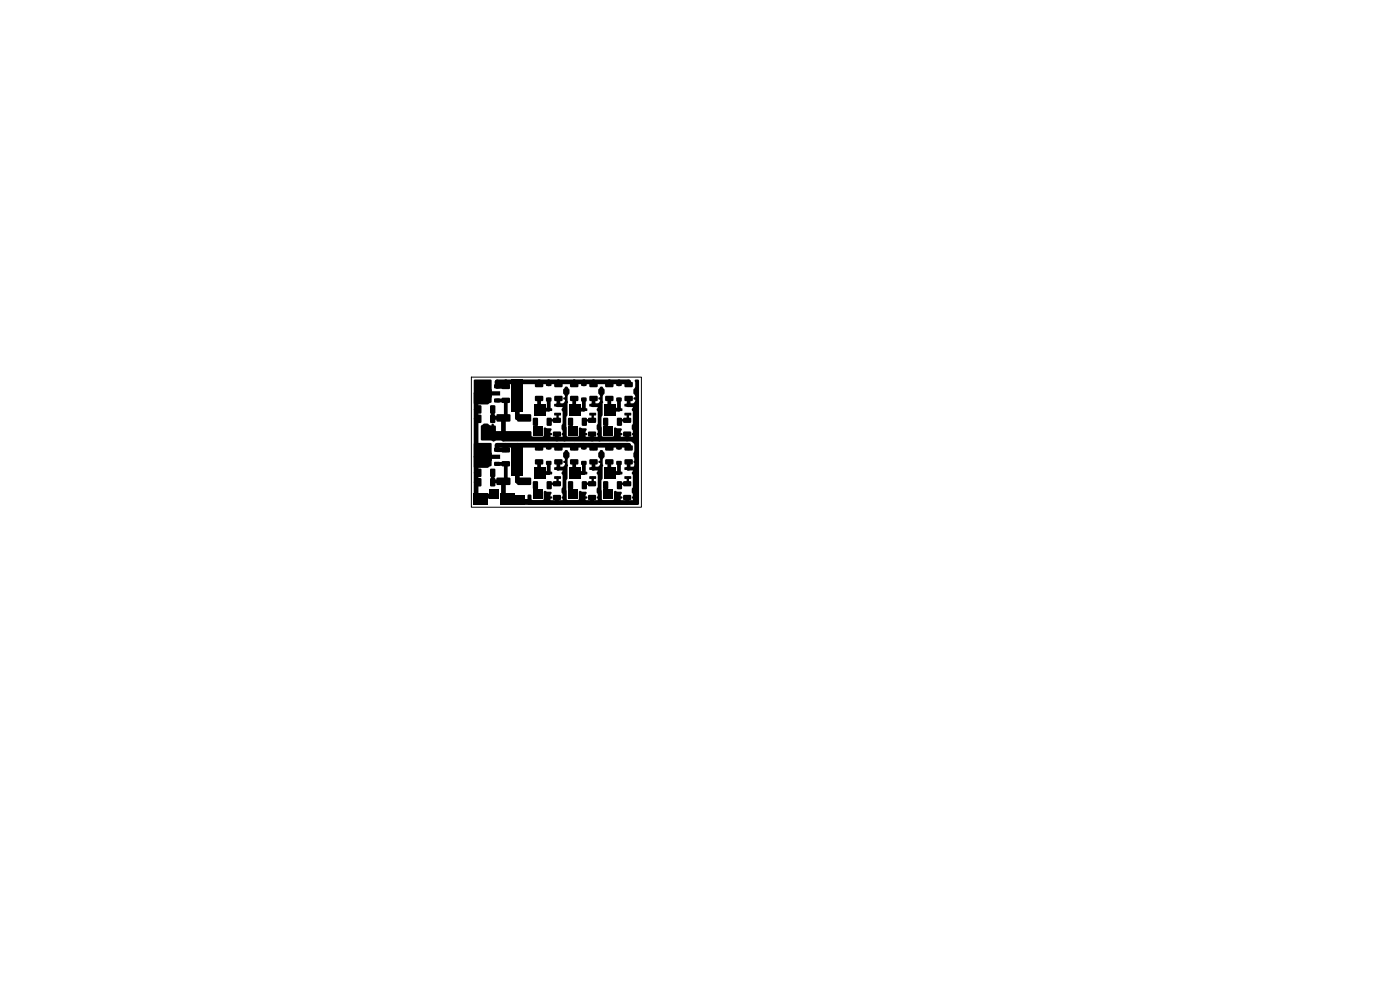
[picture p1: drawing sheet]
<svg xmlns="http://www.w3.org/2000/svg" width="297mm" height="210mm" viewBox="0 0 297 210" stroke-linecap="round" stroke-linejoin="round" font-family="sans-serif">
<g fill="#000">
<path d="M101.1 99.5l.8-.1 .2 .2v1.4l-.1 .2h-.8l-.2-.2zM101.1 88h.8l.2 .1v1.4l-.1 .2-.8 .1-.2-.2zM101.1 86h.8l.2 .1v1.4l-.1 .2-.8 .1-.2-.2zM101.5 96h2.8v.5h1.8v.9h-1.8v.4h-2.8zM101.5 82.6h2.8v.4h1.8v.9h-1.8v.4h-2.8zM102 90.3l.7-.5 .7 .1 .5 .3 .4 .1a.27 .27 0 0 1 .2-.4 .27 .27 0 0 1 .3 .4l.4 .1v1h7.3l.2 .2 .1 .8 .2 .2h2.2l.2-.2v-1.5l.2-.2 1.3 .2 .1 .3-.2 .6a.27 .27 0 0 1 .4 .3 .27 .27 0 0 1-.4 .2l.4 .9-.3 .2h-11.5a1.18 1.18 0 0 1-1.3 0h-1.9l-.2-.1zM104 99.5l.8-.1 .3 .2v1.4l-.2 .2h-.7l-.2-.2zM104 88h.8l.3 .1v1.4l-.2 .2-.7 .1-.2-.2zM104 86h.8l.3 .1v1.4l-.2 .2-.7 .1-.2-.2zM100.6 80.6h3.6v4.8l-.8 .4-2.8-.1zM100.6 94h3.6v4.8l-.8 .5-2.8-.1zM104.9 98h1.1l.1 .7-.2 .2-1-.1-.1-.2z"/>
<path d="M104.9 95h1.1l.1 .7-.2 .2-1-.1-.1-.2zM104.9 84.6l1.1-.1 .1 .8-.2 .1h-1l-.1-.2zM104.9 81.6l1.1-.1 .1 .8-.2 .1h-1l-.1-.2zM106.5 81.5l1.5-.1 .2 .3v.7l-.3 .2-1.3-.1-.2-.2zM106.5 84.4h1.5l.2 .2v.7l-.3 .2h-1.3l-.2-.2zM106.5 94.9h1.5l.2 .2v.7l-.3 .2h-1.3l-.2-.2zM106.5 97.9l1.5-.1 .2 .3v.7l-.3 .2-1.3-.1-.2-.2zM105.4 87.9h2.7l.2 .2v1.2l-.2 .2-2.6-.1-.2-.2zM108.5 80.5h2.5v7h-2.5zM109.8 87.9h2.7l.2 .2v1.2l-.3 .2-2.5-.1-.2-.2zM113.1 88.7l.8-.1 .2 .2v1.3l-.1 .2-.7 .1-.3-.2zM113.1 90.4h2v2h-2z"/>
<path d="M113.2 85.7h2.6v2.5h-2.6zM113.5 81.1l1.6-.1 .2 .3-.1 .7-.2 .2-1.4-.1-.1-.2zM113.5 84h1.6l.2 .2-.1 .7-.2 .2h-1.4l-.1-.2zM113.5 94.5h1.6l.2 .2-.1 .7-.2 .2h-1.4l-.1-.2zM113.5 97.5l1.6-.1 .2 .3-.1 .7-.2 .2-1.4-.1-.1-.2zM116 88.7l.8-.1 .3 .2v1.3l-.2 .2-.7 .1-.2-.2zM115.9 81.1h1v.7h-1zM115.9 84.4h1v.7h-1zM115.9 94.5h1v.8h-1zM115.9 97.8h1v.8h-1zM115.7 86.6h1.4v.5l-1.3 .1zM117.3 88.7l1.6-.1 .1 .3v.7l-.2 .1h-1.4l-.1-.2z"/>
<path d="M117.3 91.6l1.6-.1 .1 .3v.7l-.2 .2-1.4-.1-.1-.2zM117.6 99.1h1.3l.1 .5-1.4 .1zM117.6 87.6h1.3l.1 .5h-1.4zM117.6 85.7h1.3l.1 .5h-1.4zM117.6 81.1l1.6-.1 .2 .3-.1 .7-.2 .2-1.4-.1-.1-.2zM117.6 84h1.6l.2 .2-.1 .7-.2 .2h-1.4l-.1-.2zM117.6 94.5h1.6l.2 .2-.1 .7-.2 .2h-1.4l-.1-.2zM117.6 97.5l1.6-.1 .2 .3-.1 .7-.2 .2-1.4-.1-.1-.2zM119.6 89.6h.2l.2 .1 .3 2.9h2.4l.1-.2v-1.5l.2-.2 1.4 .2 .1 .3-.3 .6a.27 .27 0 0 1 .4 .3 .27 .27 0 0 1-.4 .2l.4 .9-.2 .2h-5.1a.42 .42 0 0 1 .2-.7v-.4a.27 .27 0 0 1-.4-.2 .27 .27 0 0 1 .4-.3l-.4-.8v-.7zM119.9 95.5h.5l.4 .7v.7l-.4 .7v3.9l-.4 .5a.28 .28 0 0 1-.2 .3 .28 .28 0 0 1-.3-.2v-1.1l-.4-.7 .4-.6-.2-.1-.2-.2 .4-.3 .4-.9a.27 .27 0 0 1-.4-.2 .27 .27 0 0 1 .4-.3l-.1-.4-.3-.4v-.7zM119.9 82.1l.5-.1 .4 .7v.7l-.4 .7v4l-.4 .4a.28 .28 0 0 1-.2 .4 .28 .28 0 0 1-.3-.3v-1l-.4-.7 .4-.7h-.2l-.2-.3 .4-.2 .4-.9a.27 .27 0 0 1-.4-.3 .27 .27 0 0 1 .4-.2l-.1-.4-.3-.5v-.7zM120.5 88.7l.8-.1 .3 .2v1.3l-.2 .2-.7 .1-.2-.2z"/>
<path d="M120.5 90.4h2v2h-2zM120.7 85.7h2.5v2.5h-2.5zM121 94.5h1.6l.1 .2v.7l-.2 .2h-1.4l-.2-.2zM121 97.5l1.6-.1 .1 .3v.7l-.2 .2-1.4-.1-.2-.2zM121 81.1l1.6-.1 .1 .3v.7l-.2 .2-1.4-.1-.2-.2zM121 84h1.6l.1 .2v.7l-.2 .2h-1.4l-.2-.2zM123.5 88.7l.8-.1 .2 .2v1.3l-.1 .2-.8 .1-.2-.2zM123.3 94.5h1.1v.8h-1.1zM123.3 97.8h1.1v.8h-1.1zM123.3 81.1h1.1v.7h-1.1zM123.3 84.4h1.1v.7h-1.1zM123.2 86.6h1.3l.1 .5-1.4 .1z"/>
<path d="M124.8 88.7l1.5-.1 .2 .3v.7l-.3 .1h-1.3l-.2-.2zM124.8 91.6l1.5-.1 .2 .3v.7l-.3 .2-1.3-.1-.2-.2zM125 87.6h1.4l.1 .5h-1.4zM125 85.7h1.4l.1 .5h-1.4zM125 99.1h1.4l.1 .5-1.4 .1zM125.1 94.5h1.6l.1 .2v.7l-.2 .2h-1.4l-.2-.2zM125.1 97.5l1.6-.1 .1 .3v.7l-.2 .2-1.4-.1-.2-.2zM125.1 81.1l1.6-.1 .1 .3v.7l-.2 .2-1.4-.1-.2-.2zM125.1 84h1.6l.1 .2v.7l-.2 .2h-1.4l-.2-.2zM127 89.6h.3l.1 .1 .4 2.9h2.3l.2-.2v-1.5l.2-.2 1.3 .2 .1 .3-.2 .6a.27 .27 0 0 1 .4 .3 .27 .27 0 0 1-.4 .2l.4 .9-.3 .2h-5a.42 .42 0 0 1 .1-.7l.1-.4a.27 .27 0 0 1-.4-.2 .27 .27 0 0 1 .4-.3l-.4-.8v-.7zM127.3 95.5h.5l.5 .7v.7l-.4 .7-.1 3.9-.3 .5a.32 .32 0 0 1-.4 .2 .32 .32 0 0 1-.2-.4l.1-.8-.4-.7 .4-.6-.3-.1-.1-.2 .4-.3 .3-.9a.27 .27 0 0 1-.4-.2 .27 .27 0 0 1 .4-.3l-.1-.4-.3-.4v-.7zM127.3 82.1l.5-.1 .5 .7v.7l-.4 .7-.1 4-.3 .4a.32 .32 0 0 1-.4 .3 .32 .32 0 0 1-.2-.5l.1-.7-.4-.7 .4-.7h-.3l-.1-.3 .4-.2 .3-.9a.27 .27 0 0 1-.4-.3 .27 .27 0 0 1 .4-.2l-.1-.4-.3-.5v-.7z"/>
<path d="M128 88.7l.8-.1 .2 .2v1.3l-.1 .2-.7 .1-.3-.2zM127.9 90.4h2v2h-2zM128.2 85.7h2.4v2.5h-2.4zM128.4 81.1l1.6-.1 .2 .3-.1 .7-.2 .2-1.4-.1-.1-.2zM128.4 84h1.6l.2 .2-.1 .7-.2 .2h-1.4l-.1-.2zM128.4 94.5h1.6l.2 .2-.1 .7-.2 .2h-1.4l-.1-.2zM128.4 97.5l1.6-.1 .2 .3-.1 .7-.2 .2-1.4-.1-.1-.2zM130.9 88.7l.8-.1 .3 .2v1.3l-.2 .2-.7 .1-.2-.2zM130.8 81.1h1v.7h-1zM130.8 84.4h1v.7h-1zM130.8 94.5h1v.8h-1zM130.8 97.8h1v.8h-1z"/>
<path d="M130.6 86.6h1.4v.5l-1.3 .1zM132.2 88.7l1.6-.1 .1 .3v.7l-.2 .1h-1.4l-.1-.2zM132.2 91.6l1.6-.1 .1 .3v.7l-.2 .2-1.4-.1-.1-.2zM132.5 87.6h1.3l.1 .5h-1.4zM132.5 85.7h1.3l.1 .5h-1.4zM132.5 99.1h1.3l.1 .5-1.4 .1zM132.5 81.1l1.6-.1 .2 .3-.1 .7-.2 .2-1.4-.1-.1-.2zM132.5 84h1.6l.2 .2-.1 .7-.2 .2h-1.4l-.1-.2zM132.5 94.5h1.6l.2 .2-.1 .7-.2 .2h-1.4l-.1-.2zM132.5 97.5l1.6-.1 .2 .3-.1 .7-.2 .2-1.4-.1-.1-.2zM134.7 80.6l.7-.1 .2 .3-.1 26.2-.2 .1h-23.1l-.3-.2v-.5l-1.3-.1a.25 .25 0 0 1-.2-.2 .25 .25 0 0 1 .3-.3h1.2v-.8l.6-.1 .2 .2 .2 1h2.2l.2-.2 .2-1.7 1.3 .1 .2 .3a.48 .48 0 0 0-.2 .5 .48 .48 0 0 0 .4 .4l-.2 .2-.2 .1 .1 .5 .5 .3h.5v-.1a.26 .26 0 0 1 .3-.3 .26 .26 0 0 1 .2 .4 .84 .84 0 0 0 1.1-.6v-.2a.27 .27 0 0 1-.4-.3 .27 .27 0 0 1 .4-.2l-.4-.9v-.7l.4-.5a.25 .25 0 0 1 .3-.2 .25 .25 0 0 1 .2 .3l.2 .9v1.7l.2 .2h2.3l.1-.3v-1.5l.2-.2 1.3 .2 .2 .3a.48 .48 0 0 0-.3 .5 .48 .48 0 0 0 .4 .4l-.1 .2-.3 .1 .2 .5 .4 .3h.6v-.1a.26 .26 0 0 1 .3-.3 .26 .26 0 0 1 .1 .4 .84 .84 0 0 0 1.2-.6v-.2a.27 .27 0 0 1-.4-.3 .27 .27 0 0 1 .4-.2l-.4-.9v-.7l.3-.5a.25 .25 0 0 1 .3-.2 .25 .25 0 0 1 .2 .3l.2 .9 .1 1.7 .2 .2h2.2l.2-.3v-1.5l.2-.2 1.2 .2 .2 .3a.48 .48 0 0 0-.2 .5 .48 .48 0 0 0 .4 .4l-.2 .2-.2 .1 .1 .5 .5 .3h.5v-.1a.26 .26 0 0 1 .3-.3 .26 .26 0 0 1 .2 .4 .84 .84 0 0 0 1.1-.6v-.2a.27 .27 0 0 1-.4-.3 .27 .27 0 0 1 .4-.2l-.4-.9v-.7l.4-.7v-2l-.4-.7 .4-.6-.2-.1-.2-.2 .4-.3 .4-.9a.27 .27 0 0 1-.4-.2 .27 .27 0 0 1 .4-.3l-.4-.9v-.7l.4-.6v-1l-1.1-1.1 .4-.4a.37 .37 0 0 0 .3-.3 .37 .37 0 0 0-.1-.4 .26 .26 0 0 1-.2-.3 .26 .26 0 0 1 .3-.2l-.4-.8v-.8l.4-.7v-1.9l-.4-.7 .4-.7h-.2l-.2-.3 .4-.2 .4-.9a.27 .27 0 0 1-.4-.3 .27 .27 0 0 1 .4-.2l-.4-.9v-.7l.4-.6zM100.5 104.6h3v2.5h-3z"/>
<path d="M101.1 101.5l.8-.1 .2 .2v1.4l-.1 .2h-.8l-.2-.2zM103.8 103.8h2v2h-2zM104 101.5l.8-.1 .3 .2v1.4l-.2 .2h-.7l-.2-.2zM106.1 104.6h3v2.5h-3zM105.4 101.4l2.7-.1 .2 .3v1.1l-.2 .2h-2.6l-.2-.2zM108.5 94h2.5v7h-2.5zM109.4 105.1h2v2h-2zM109.8 101.4l2.7-.1 .2 .3v1.1l-.3 .2h-2.5l-.2-.2zM113.1 102.1h.8l.2 .1v1.4l-.1 .2h-.7l-.3-.2zM113.1 103.8h2v2h-2zM113.2 99.1h2.6v2.5h-2.6zM116 102.1h.8l.3 .1v1.4l-.2 .2h-.7l-.2-.2z"/>
<path d="M115.7 100.1h1.4v.5h-1.3zM117.3 102.1h1.6l.1 .2v.7l-.2 .2h-1.4l-.1-.3zM117.3 105h1.6l.1 .2v.7l-.2 .2h-1.4l-.1-.2zM117.6 101h1.3l.1 .5-1.4 .1zM120.5 102.1h.8l.3 .1v1.4l-.2 .2h-.7l-.2-.2zM120.5 103.8h2v2h-2zM120.7 99.1h2.5v2.5h-2.5zM123.5 102.1h.8l.2 .1v1.4l-.1 .2h-.8l-.2-.2zM123.2 100.1h1.3l.1 .5h-1.4zM124.8 102.1h1.5l.2 .2v.7l-.3 .2h-1.3l-.2-.3zM124.8 105h1.5l.2 .2v.7l-.3 .2h-1.3l-.2-.2zM125 101h1.4l.1 .5-1.4 .1z"/>
<path d="M128 102.1h.8l.2 .1v1.4l-.1 .2h-.7l-.3-.2zM127.9 103.8h2v2h-2zM128.2 99.1h2.4v2.5h-2.4zM130.9 102.1h.8l.3 .1v1.4l-.2 .2h-.7l-.2-.2zM130.6 100.1h1.4v.5h-1.3zM132.2 102.1h1.6l.1 .2v.7l-.2 .2h-1.4l-.1-.3zM132.2 105h1.6l.1 .2v.7l-.2 .2h-1.4l-.1-.2zM132.5 101h1.3l.1 .5-1.4 .1z"/>
</g>
<g fill="none" stroke="#000" stroke-width="1">
<path d="M101 96.9h2M103 83.5h-2v22.4h1l2.8-1.1M106.8 88.7v4.5h28.3v13.4h-28.3v-4.5M107.3 94.5v.9h-1.9v-.9h28v.5M107.3 81v1M109.7 81v7.7h1.5M109.7 94.5v7.6h1.5M114.4 81v.6M114.4 94.5v.5M116.4 81v.5M116.4 94.5v.4M118.5 81v.6"/>
<path d="M118.5 94.5v.5M121.8 81v.6M121.8 94.5v.5M123.9 81v.5M123.9 94.5v.4M125.9 81v.6M125.9 94.5v.5M129.3 81v.6M129.3 94.5v.5M131.3 81v.5M131.3 94.5v.4M133.4 81.6v-.6h-28v1h1.9"/>
<path d="M107.6 105.9v.7M110.4 106.1v.5"/>
</g>
<g fill="none" stroke="#000" stroke-width=".8">
<path d="M101 86.9h.6M101 88.9h.6M104.5 86.9v2M104.5 88.7h2.3M105.4 98.4h1.9v3.7M105.4 85h1.9M107.3 84.9v3.8M114.4 84.5v2.4M114.4 98v2.4M116.4 84.8v2.1h-1.9M116.4 98.2v2.2h-1.9M118.1 92.1v1.1"/>
<path d="M118.3 86h1.4v7.2M118.3 99.4h1.4v7.2M118.5 84.5v1.5M118.5 98v1.4M121.8 84.5v2.4M121.8 98v2.4M123.9 98.2v2.2h-1.9M123.9 84.8v2.1h-1.9M125.6 92.1v1.1M125.7 86h1.5v7.2M125.7 99.4h1.5v7.2M125.9 84.5v1.5"/>
<path d="M125.9 98v1.4M129.3 84.5v2.4M129.3 98v2.4M131.3 98.2v2.2h-1.9M131.3 84.8v2.1h-1.9M133 92.1v1.1M133.2 86h1.5v7.2M133.2 99.4h1.5v7.2M133.4 84.5v1.5M133.4 98v1.4M101 100.3h.6M101 102.3h.6"/>
<path d="M104.5 100.3v2M104.5 102.1h2.3M118.1 105.5v1.1M125.6 105.5v1.1M133 105.5v1.1"/>
</g>
<path d="M113.6 89.5l.4 1.9M118.3 87.9v1.3h-1.8v.3M121 89.5l.5 1.9M125.7 87.9v1.3h-1.7v.3M128.5 89.5l.4 1.9M133.2 87.9v1.3h-1.8v.3M113.6 102.9l.4 1.9M118.3 101.3v1.3h-1.8v.3M121 102.9l.5 1.9M125.7 101.3v1.3h-1.7v.3M128.5 102.9l.4 1.9M133.2 101.3v1.3h-1.8v.3" fill="none" stroke="#000" stroke-width=".5"/>
<path d="M100 80h36.1v27.6h-36.1z" fill="none" stroke="#000" stroke-width=".21"/>
</svg>
